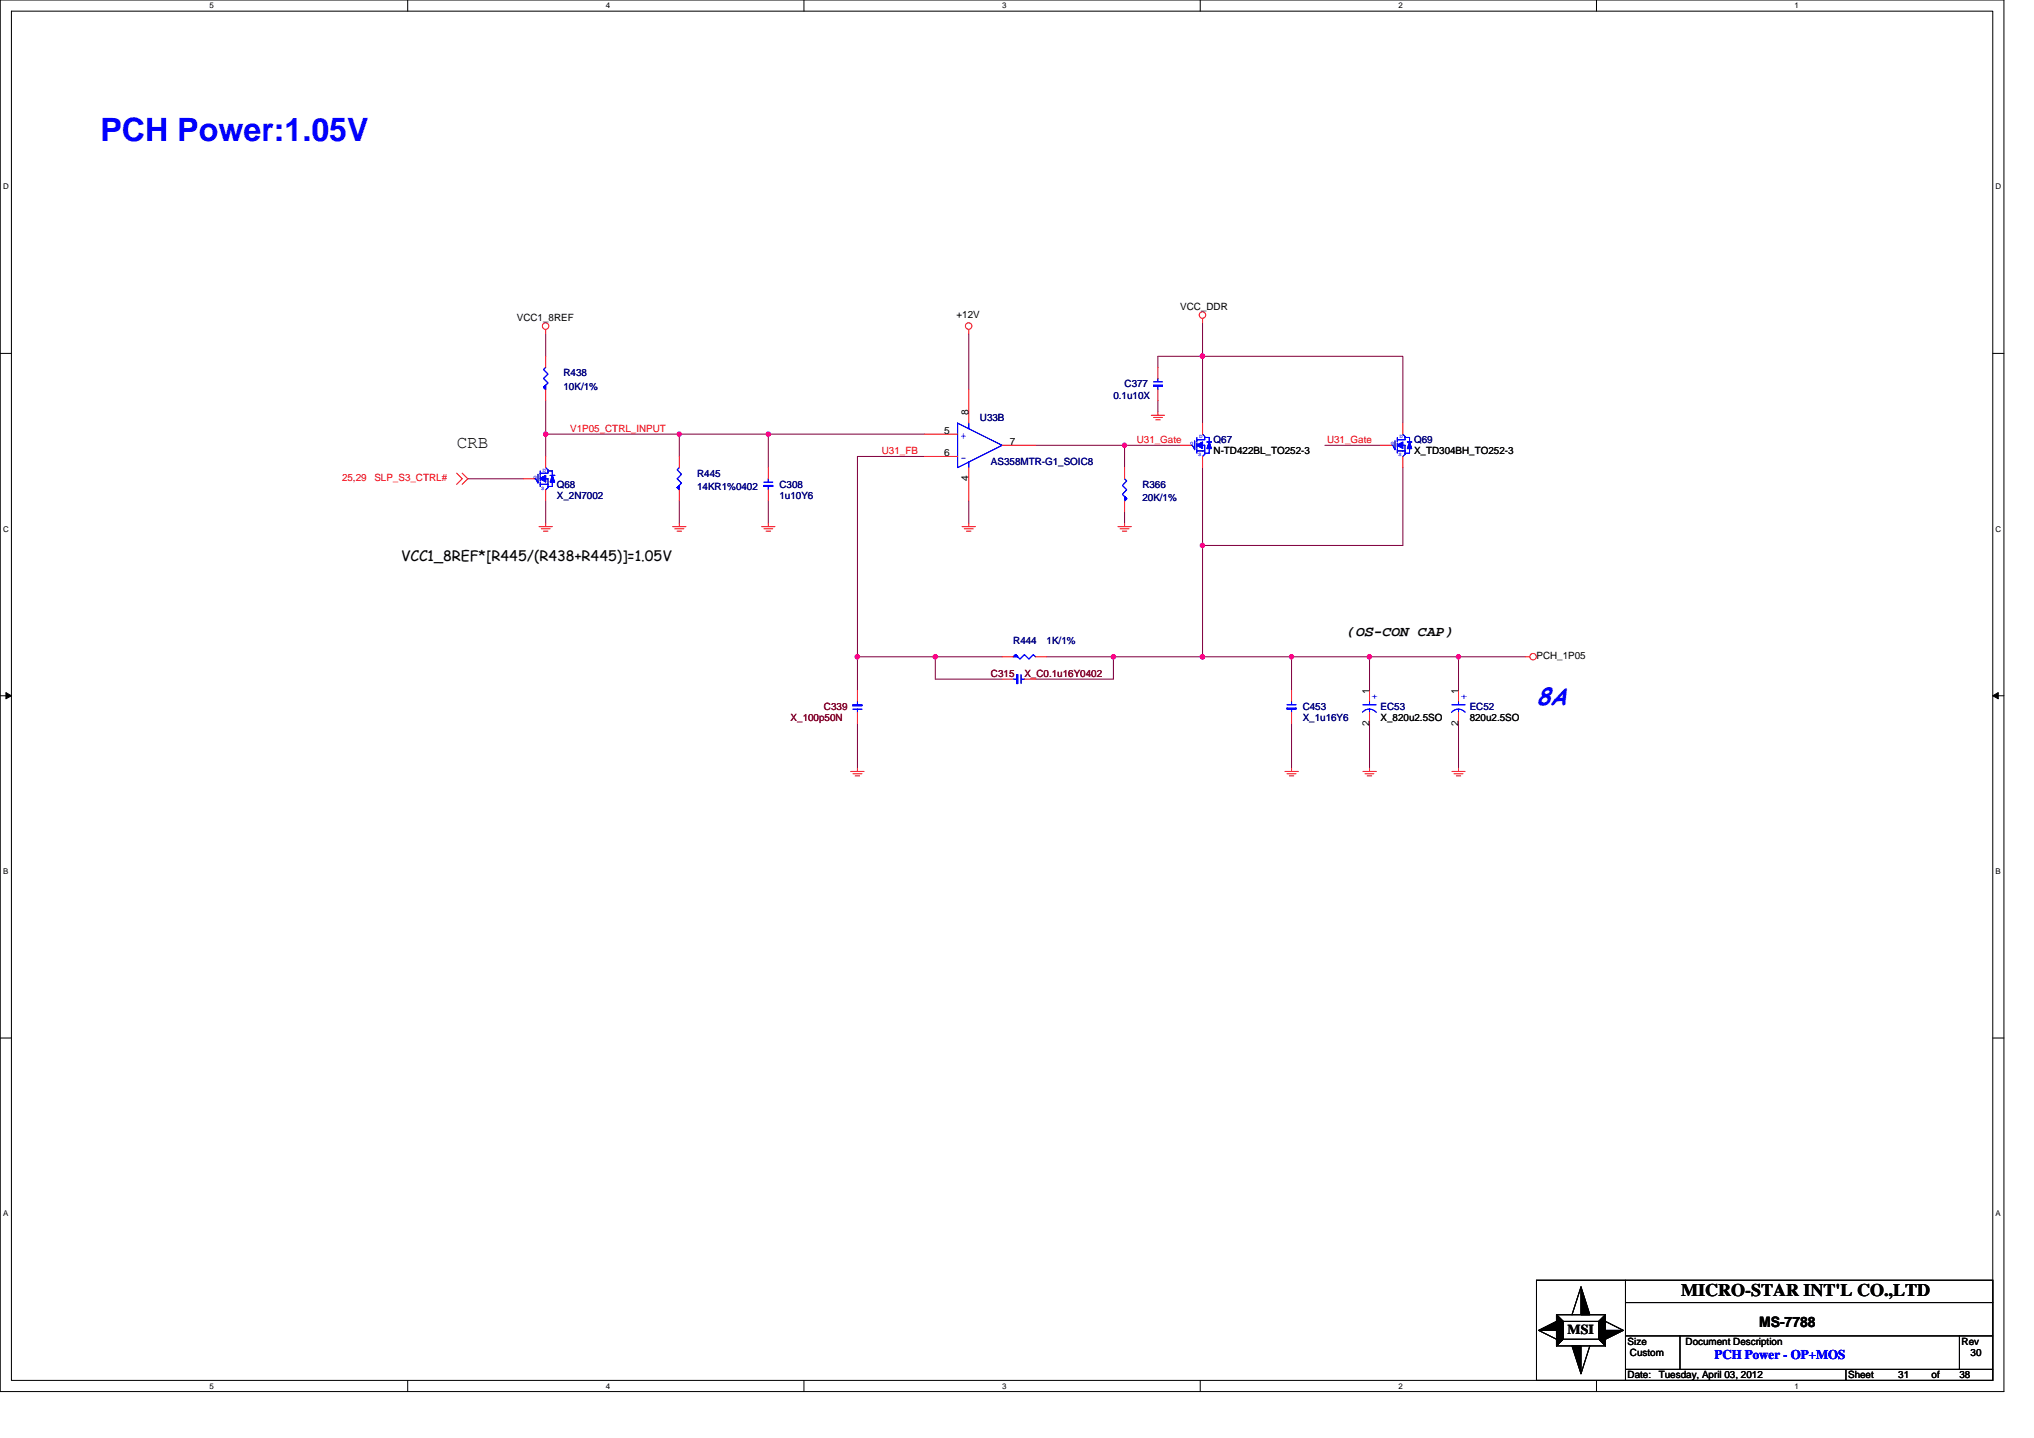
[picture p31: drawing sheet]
<svg xmlns="http://www.w3.org/2000/svg" width="297mm" height="210mm" viewBox="0 0 297 210" stroke-linecap="round" stroke-linejoin="round" font-family="sans-serif">
<defs><g id="words">
<text font-size="4.7" fill="#00f" x="14.7" y="20.6">PCH Power:1.05V</text>
<text font-size="3.6" fill="#00f" x="224.4" y="102.9">8A</text>
<g font-size="2.6">
<text x="66.7" y="65.5">CRB</text>
<text x="245.5" y="189.3">MICRO-STAR INT'L CO.,LTD</text>
</g>
<g font-size="2.1">
<text x="58.6" y="82">VCC1_8REF*[R445/(R438+R445)]=1.05V</text>
<text x="196.7" y="92.8">(OS-CON CAP)</text>
<text x="256.9" y="193.8">MS-7788</text>
</g>
<text font-size="2" x="228.9" y="194.8">MSI</text>
<text font-size="1.9" fill="#00f" x="250.4" y="198.5">PCH Power - OP+MOS</text>
<g font-size="1.5">
<text x="75.5" y="46.8">VCC1_8REF</text>
<text x="139.7" y="46.5">+12V</text>
<text x="172.4" y="45.2">VCC_DDR</text>
<text x="137.9" y="63.4">5</text>
<text x="141.5" y="60.6" transform="rotate(-90 141.5 60.6)">8</text>
<text x="147.5" y="65">7</text>
<text x="137.9" y="66.6">6</text>
<text x="141.5" y="70.3" transform="rotate(-90 141.5 70.3)">4</text>
<text x="177.2" y="66.3">N-TD422BL_TO252-3</text>
<text x="206.5" y="66.3">X_TD304BH_TO252-3</text>
<text x="200" y="101.3" transform="rotate(-90 200 101.3)">1</text>
<text x="213" y="101.3" transform="rotate(-90 213 101.3)">1</text>
<text x="224.4" y="96.2">PCH_1P05</text>
<text x="200" y="106" transform="rotate(-90 200 106)">2</text>
<text x="201.6" y="105.3">X_820u2.5SO</text>
<text x="213" y="106" transform="rotate(-90 213 106)">2</text>
<text x="214.6" y="105.3">820u2.5SO</text>
<text x="237.7" y="196.4">Size</text>
<text x="246.2" y="196.4">Document Description</text>
<text x="286.5" y="196.4">Rev</text>
<text x="237.7" y="201.3">Date:</text>
<text x="238" y="198">Custom</text>
<text x="242.2" y="201.3">Tuesday, April 03, 2012</text>
<text x="269.9" y="201.3">Sheet</text>
<text x="277.2" y="201.3">31</text>
<text x="282.1" y="201.3">of</text>
<text x="286.1" y="201.3">38</text>
<text x="287.8" y="198">30</text>
</g>
<g font-size="1.5" fill="#000080">
<text x="82.3" y="55">R438</text>
<text x="82.3" y="56.9">10K/1%</text>
<text x="162.6" y="58.2">0.1u10X</text>
<text x="164.2" y="56.6">C377</text>
<text x="143.1" y="61.5">U33B</text>
<text x="177.2" y="64.7">Q67</text>
<text x="206.5" y="64.7">Q69</text>
<text x="81.3" y="71.2">Q68</text>
<text x="101.8" y="69.6">R445</text>
<text x="101.8" y="71.5">14KR1%0402</text>
<text x="113.8" y="71.2">C308</text>
<text x="144.7" y="68">AS358MTR-G1_SOIC8</text>
<text x="166.8" y="71.2">R366</text>
<text x="81.3" y="72.8">X_2N7002</text>
<text x="113.8" y="72.8">1u10Y6</text>
<text x="166.8" y="73.2">20K/1%</text>
<text x="148" y="94">R444</text>
<text x="152.8" y="94">1K/1%</text>
<text x="190.2" y="103.7">C453</text>
<text x="190.2" y="105.3">X_1u16Y6</text>
<text x="201.6" y="103.7">EC53</text>
<text x="214.6" y="103.7">EC52</text>
</g>
<g font-size="1.5" fill="#f00">
<text x="83.3" y="63.1">V1P05_CTRL_INPUT</text>
<text x="166" y="64.7">U31_Gate</text>
<text x="193.8" y="64.7">U31_Gate</text>
<text x="50" y="70.3">25,29</text>
<text x="54.7" y="70.3">SLP_S3_CTRL#</text>
<text x="128.8" y="66.3">U31_FB</text>
</g>
<g font-size="1.5" fill="#00f">
<text x="140.3" y="64.1">+</text>
<text x="140.3" y="67.3">-</text>
<text x="200.4" y="101.3" transform="rotate(90 200.4 101.3)">+</text>
<text x="213.4" y="101.3" transform="rotate(90 213.4 101.3)">+</text>
</g>
<g font-size="1.5" fill="#800000">
<text x="144.7" y="98.8">C315</text>
<text x="149.6" y="98.8">X_C0.1u16Y0402</text>
<text x="115.5" y="105.3">X_100p50N</text>
<text x="120.3" y="103.7">C339</text>
</g>
<g font-size="1.2">
<text x="30.6" y="1.2">5</text>
<text x="88.5" y="1.2">4</text>
<text x="146.3" y="1.2">3</text>
<text x="204.2" y="1.2">2</text>
<text x="262.1" y="1.2">1</text>
<text x=".5" y="27.6">D</text>
<text x="291.4" y="27.6">D</text>
<text x=".5" y="77.6">C</text>
<text x="291.4" y="77.6">C</text>
<text x=".5" y="127.6">B</text>
<text x="291.4" y="127.6">B</text>
<text x=".5" y="177.6">A</text>
<text x="291.4" y="177.6">A</text>
<text x="30.6" y="202.8">5</text>
<text x="88.5" y="202.8">4</text>
<text x="146.3" y="202.8">3</text>
<text x="204.2" y="202.8">2</text>
<text x="262.1" y="202.8">1</text>
</g>
<g font-size=".8" fill="#00f">
<text x="173.8" y="65">G</text>
<text x="175.1" y="64">D</text>
<text x="203.1" y="65">G</text>
<text x="204.4" y="64">D</text>
<text x="77.9" y="69.9">G</text>
<text x="79.1" y="71.5">S</text>
<text x="79.2" y="68.9">D</text>
<text x="175" y="66.6">S</text>
<text x="204.2" y="66.6">S</text>
</g>
</g></defs>
<path d="M0 0h292.6v203.2h-292.6zM1.7 1.6h289.3v200h-289.3z" fill="none" stroke="#000" stroke-width=".15"/>
<g fill="#fff">
<path d="M30.6 .2h.6v1.3h-.6z"/>
<path d="M30.6 201.8h.6v1.3h-.6z"/>
</g>
<path d="M59.5 0v1.6M59.5 201.6v1.6" fill="none" stroke="#000" stroke-width=".15"/>
<g fill="#fff">
<path d="M88.5 .2h.6v1.3h-.6z"/>
<path d="M88.5 201.8h.6v1.3h-.6z"/>
</g>
<path d="M117.4 0v1.6M117.4 201.6v1.6" fill="none" stroke="#000" stroke-width=".15"/>
<g fill="#fff">
<path d="M146.3 .2h.7v1.3h-.7z"/>
<path d="M146.3 201.8h.7v1.3h-.7z"/>
</g>
<path d="M175.3 0v1.6M175.3 201.6v1.6" fill="none" stroke="#000" stroke-width=".15"/>
<g fill="#fff">
<path d="M204.2 .2h.6v1.3h-.6z"/>
<path d="M204.2 201.8h.6v1.3h-.6z"/>
</g>
<path d="M233.1 0v1.6M233.1 201.6v1.6" fill="none" stroke="#000" stroke-width=".15"/>
<g fill="#fff">
<path d="M262.1 .2h.6v1.3h-.6z"/>
<path d="M262.1 201.8h.6v1.3h-.6z"/>
<path d="M.5 26.6h.8v1.3h-.8z"/>
<path d="M291.4 26.6h.9v1.3h-.9z"/>
<path d="M.5 76.6h.8v1.3h-.8z"/>
<path d="M291.4 76.6h.9v1.3h-.9z"/>
</g>
<path d="M0 51.6h1.7M291 51.6h1.6" fill="none" stroke="#000" stroke-width=".15"/>
<g fill="#fff">
<path d="M.5 126.6h.7v1.3h-.7z"/>
<path d="M291.4 126.6h.8v1.3h-.8z"/>
</g>
<path d="M0 101.6h1.7M291 101.6h1.6" fill="none" stroke="#000" stroke-width=".15"/>
<path d="M.9 101.1l.8 .5-.8 .4zM291 101.6l.8-.5v.9z" fill="#000" stroke="#000" stroke-width=".15"/>
<g fill="#fff">
<path d="M.5 176.6h.7v1.2h-.7z"/>
<path d="M291.4 176.6h.8v1.2h-.8z"/>
</g>
<g fill="none" stroke="#000" stroke-width=".15">
<path d="M0 151.6h1.7M291 151.6h1.6M224.4 186.9h66.6v14.7h-66.6zM224.7 194.3l2.6 1.3M227.3 192h7.2v4.5h-7.2zM227.3 192l1 1M228.3 193h5.2v2.6h-5.2zM228.3 195.6l-1 .9M230.9 187.9l-1.3 4.1M232.2 196.5l-1.3 4.1M233.5 195.6l1 .9M234.5 192l-1 1"/>
<path d="M234.5 193l2.6 1.3M237.4 190.2h53.6M237.4 186.9v14.7M237.4 200h53.6M237.4 195.1h53.6M245.3 195.1v4.9M269.6 200v1.6M286.1 195.1v4.9"/>
</g>
<g fill="none" stroke="#800040" stroke-width=".15">
<path d="M79.7 48.8v3.2M79.7 58.5v4.9M141.5 48.8v8.1M169.1 58.5v1.7M175.6 52v9.8M175.6 52h-6.5v1.7M175.6 47.1v4.9M175.6 52h29.3v9.8M68.3 69.9h8.2M79.7 63.4h19.5M79.7 63.4v3.3M79.7 73.2v3.2"/>
<path d="M99.2 63.4h13M99.2 63.4v3.3M99.2 73.2v3.2M112.2 63.4h22.8M112.2 63.4v4.9M112.2 73.2v3.2M135 66.7h-9.8v29.2M141.5 73.2v3.2M151.2 65h13M164.2 74.8v1.6M164.2 65v3.3M164.2 65h8.2"/>
<path d="M175.6 79.7v16.2M175.6 68.3v11.4h29.3v-11.4M193.5 65h8.1M125.2 95.9v4.9M125.2 95.9h11.4M136.6 95.9v3.3h9.7M136.6 95.9h9.7M152.8 95.9h9.8v3.3h-11.4M162.6 95.9h13M175.6 95.9h13M188.6 95.9v4.9M188.6 95.9h11.4"/>
<path d="M200 95.9h13M200 95.9v4.9M213 95.9v4.9M213 95.9h9.8M125.2 105.7v6.5M188.6 105.7v6.5M200 105.7v6.5M213 105.7v6.5"/>
</g>
<g fill="#f0f" stroke="#f0f" stroke-width=".15">
<circle cx="175.6" cy="95.9" r=".32"/>
<circle cx="162.6" cy="95.9" r=".32"/>
<circle cx="125.2" cy="95.9" r=".32"/>
<circle cx="112.2" cy="63.4" r=".32"/>
<circle cx="136.6" cy="95.9" r=".32"/>
<circle cx="99.2" cy="63.4" r=".32"/>
<circle cx="164.2" cy="65" r=".32"/>
<circle cx="175.6" cy="52" r=".32"/>
<circle cx="175.6" cy="79.6" r=".32"/>
<circle cx="79.7" cy="63.4" r=".32"/>
<circle cx="188.6" cy="95.9" r=".32"/>
<circle cx="213" cy="95.9" r=".32"/>
<circle cx="200" cy="95.9" r=".32"/>
</g>
<g fill="none" stroke="#f00" stroke-width=".15">
<path d="M79.7 48.1v.7M79.7 52v1.7M79.7 56.9v1.6M141.5 48.1v.7M141.5 56.9v4.9M169.1 53.7v1.6M169.1 56.9v1.6M175.6 46.5v.6M66.7 69.1l.8 .8-.8 .8M67.5 69.1l.8 .8-.8 .8M76.5 69.9h1.6M78.7 76.9h2"/>
<path d="M79.1 77.2h1.2M79.4 77.6h.6M79.7 76.4v.5M79.7 66.7v1.6M79.7 71.5v1.7M98.2 76.9h2M98.5 77.2h1.4M98.9 77.6h.6M99.2 76.4v.5M99.2 66.7v1.6M99.2 71.5v1.7M111.2 76.9h2"/>
<path d="M111.6 77.2h1.3M111.9 77.6h.6M112.2 76.4v.5M112.2 68.3v1.6M112.2 71.5v1.7M135 63.4h4.8M135 66.7h4.8M140.5 76.9h1.9M140.8 77.2h1.3M141.1 77.6h.7M141.5 76.4v.5M141.5 68.3v4.9"/>
<path d="M146.3 65h4.9M163.3 76.9h1.9M163.6 77.2h1.3M163.9 77.6h.6M164.2 76.4v.5M164.2 68.3v1.6M164.2 73.2v1.6M168.1 60.6h2M168.5 61h1.3M168.8 61.3h.6M169.1 60.2v.4M172.4 65h1.6"/>
<path d="M175.6 61.8v1.6M175.6 66.7v1.6M201.6 65h1.6M204.9 61.8v1.6M204.9 66.7v1.6M146.3 99.2h1.7M146.3 95.9h1.7M149.6 99.2h1.6M151.2 95.9h1.6M222.8 95.9h.6M124.2 112.6h2M124.6 113h1.3"/>
<path d="M124.9 113.3h.6M125.2 112.2v.4M125.2 100.8v1.6M125.2 104v1.7M187.6 112.6h2M188 113h1.3M188.3 113.3h.6M188.6 112.2v.4M188.6 100.8v1.6M188.6 104v1.7M199 112.6h2M199.3 113h1.3"/>
<path d="M199.7 113.3h.6M200 100.8v1.6M200 104v1.7M200 112.2v.4M212 112.6h2M212.3 113h1.4M212.7 113.3h.6M213 112.2v.4M213 100.8v1.6M213 104v1.7"/>
<circle cx="79.7" cy="47.6" r=".48"/>
<circle cx="141.5" cy="47.6" r=".48"/>
<circle cx="175.6" cy="46" r=".48"/>
<circle cx="223.9" cy="95.9" r=".48"/>
</g>
<g fill="#000" stroke="#000" stroke-width=".15">
<path d="M224.7 194.3l2.6-1.3v1.3zM230.9 187.9l1.3 4.1h-1.3zM234.5 194.3h2.6l-2.6 1.3zM229.6 196.5h1.3v4.1z"/>
<path d="M227.3 192l1 1v2.6l-1 .9z" fill-rule="evenodd"/>
<path d="M227.3 192l1 1v2.6l-1 .9z" fill-rule="evenodd"/>
<path d="M227.3 192l1 1v2.6l-1 .9z" fill-rule="evenodd"/>
<path d="M234.5 192v4.5l-1-.9v-2.6z" fill-rule="evenodd"/>
<path d="M234.5 192v4.5l-1-.9v-2.6z" fill-rule="evenodd"/>
<path d="M234.5 192v4.5l-1-.9v-2.6z" fill-rule="evenodd"/>
</g>
<g fill="none" stroke="#00f" stroke-width=".15">
<path d="M79.7 53.7l-.3 .3 .6 .6-.6 .7 .6 .6-.6 .7 .3 .3M168.5 56.2h1.3v.2h-1.3zM168.5 55.8h1.3M169.1 56.4v.5M169.1 55.3v.5M78.6 69.3v1.2l-.4-.6h-.1M78.9 70.7h1.1M78.9 68.8v.6M78.9 70.4v.6M78.9 69.6v.6M79.7 68.3l.3 .3v.5h-1.1M79.7 69.9h.3v1.3l-.3 .3"/>
<path d="M80 68.8h.7v2.2h-.7M80.3 69.4h.7zM99.2 68.3l-.3 .3 .6 .7-.6 .6 .6 .6-.6 .7 .3 .3M111.6 70.9h1.3v.1h-1.3zM111.6 70.4h1.3M112.2 71v.5M112.2 69.9v.5M139.8 61.8l6.5 3.2-6.5 3.3zM141.5 61.8v.8M141.5 67.5v.8M164.2 69.9l.3 .3-.6 .7 .6 .6-.6 .7 .6 .6-.3 .4M174.5 64.4v1.3l-.4-.7h-.1"/>
<path d="M174.8 65.8h1.1M174.8 63.9v.6M174.8 65.5v.7M174.8 64.7v.7M175.6 63.4l.3 .3v.5h-1.1M175.6 65h.3v1.3l-.3 .4M175.9 63.9h.7v2.3h-.7M176.3 64.5h.6zM203.7 64.4v1.3l-.3-.7h-.2M204.1 65.8h1.1M204.1 63.9v.6M204.1 65.5v.7"/>
<path d="M204.1 64.7v.7M204.9 63.4l.3 .3v.5h-1.1M204.9 65h.3v1.3l-.3 .4M205.2 63.9h.6v2.3h-.6M205.5 64.5h.7zM148 99.2h.5M148 95.9l.3-.3 .6 .6 .7-.6 .7 .6 .6-.6 .3 .3M148.5 98.5h.1v1.3h-.1zM149.1 98.5v1.3M149.1 99.2h.5M124.6 102.9h1.3v.2h-1.3zM124.6 103.5h1.3"/>
<path d="M125.2 102.4v.5M125.2 103.5v.5M188 103.4h1.3v.1h-1.3zM188 102.9h1.3M188.6 103.5v.5M188.6 102.4v.5M199 104a1.29 1.29 0 0 1 1-.5 1.31 1.31 0 0 1 1 .5M199 102.9h2M200 103.5v.5M200 102.4v.5M212 104a1.3 1.3 0 0 1 2 0M212 102.9h2"/>
<path d="M213 103.5v.5M213 102.4v.5"/>
</g>
<g fill="#00f" stroke="#00f" stroke-width=".15">
<path d="M98.9 71.2l.3-.3v.6l-.3-.3 .3-.3z" fill-rule="evenodd"/>
<path d="M98.9 71.2l.3-.3v.6l-.3-.3 .3-.3z" fill-rule="evenodd"/>
<path d="M164.2 72.5l.3 .3-.3 .4v-.7l.3 .3z" fill-rule="evenodd"/>
<path d="M164.2 72.5l.3 .3-.3 .4v-.7l.3 .3z" fill-rule="evenodd"/>
<path d="M148 95.9l.3-.3 .3 .3-.3-.3 .3 .3z" fill-rule="evenodd"/>
<path d="M148 95.9l.3-.3 .3 .3-.3-.3 .3 .3z" fill-rule="evenodd"/>
<path d="M174.8 65l.8-.5v1z" fill-rule="evenodd"/>
<path d="M176.6 64.5l.3 1h-.6l.3-1h.3z" fill-rule="evenodd"/>
<path d="M174.8 65l.8-.5v1z" fill-rule="evenodd"/>
<path d="M176.6 64.5l.3 1h-.6l.3-1h.3z" fill-rule="evenodd"/>
<path d="M79.7 56.2v.7l-.3-.3z" fill-rule="evenodd"/>
<path d="M79.7 56.2v.7l-.3-.3z" fill-rule="evenodd"/>
<path d="M204.1 65l.8-.5v1z" fill-rule="evenodd"/>
<path d="M205.8 64.5l.4 1h-.7l.3-1h.4z" fill-rule="evenodd"/>
<path d="M204.1 65l.8-.5v1z" fill-rule="evenodd"/>
<path d="M205.8 64.5l.4 1h-.7l.3-1h.4z" fill-rule="evenodd"/>
<path d="M78.9 69.9l.8-.5v1z" fill-rule="evenodd"/>
<path d="M80.7 69.4l.3 1h-.7l.4-1h.3z" fill-rule="evenodd"/>
<path d="M78.9 69.9l.8-.5v1z" fill-rule="evenodd"/>
<path d="M80.7 69.4l.3 1h-.7l.4-1h.3z" fill-rule="evenodd"/>
</g>
<use href="#words"/>
</svg>
